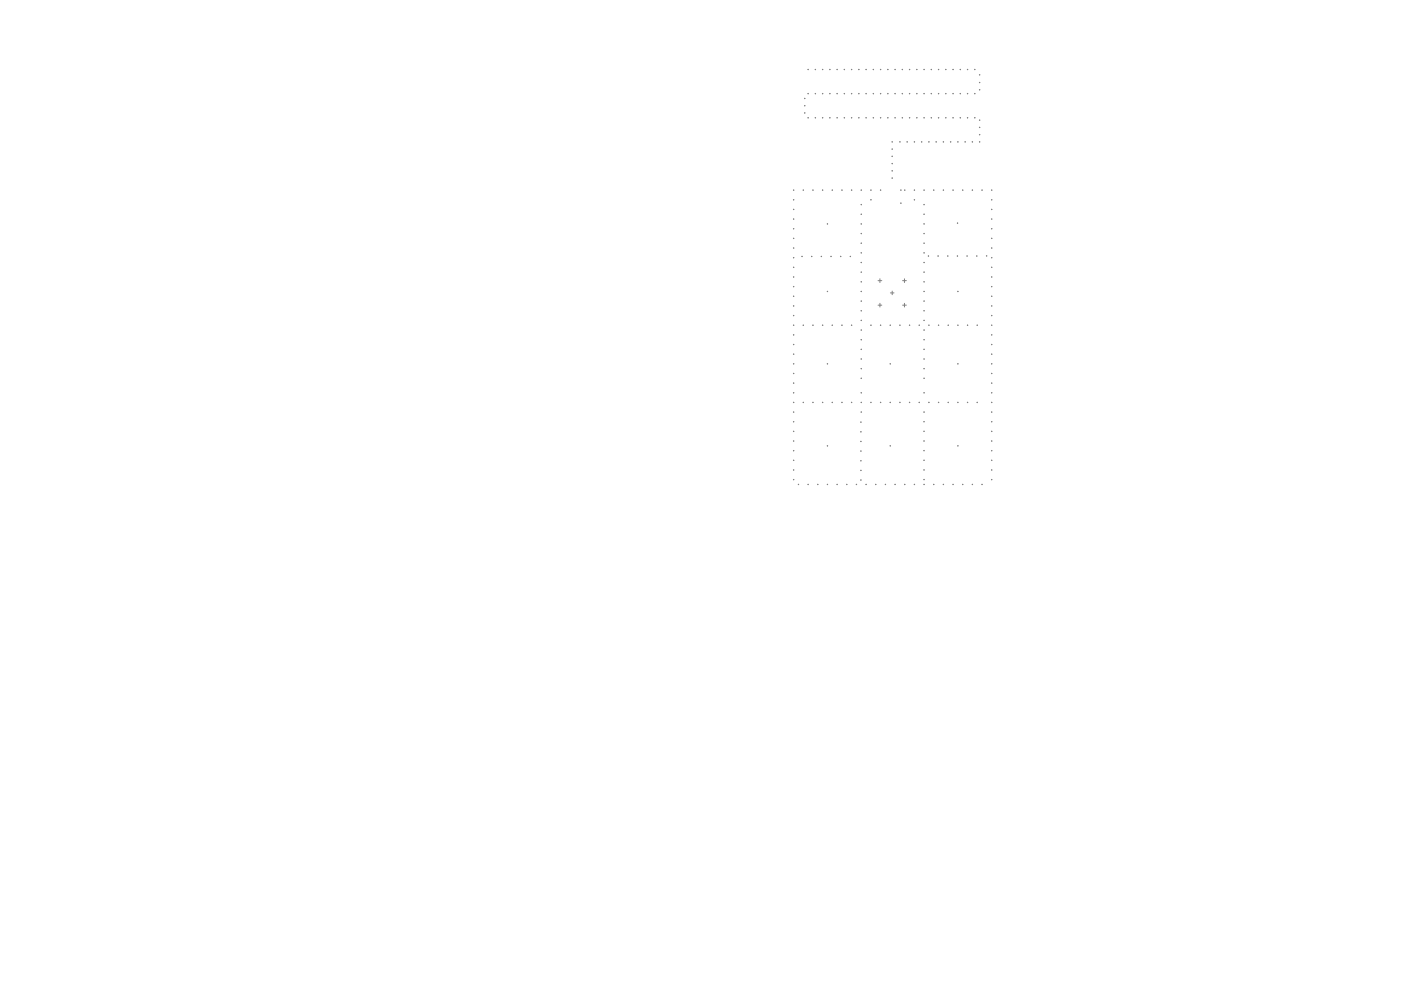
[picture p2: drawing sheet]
<svg xmlns="http://www.w3.org/2000/svg" width="297mm" height="210mm" viewBox="0 0 297 210" stroke-linecap="round" stroke-linejoin="round" font-family="sans-serif">
<g fill="none" stroke="#808080" stroke-width=".21">
<path d="M171.3 14.7h.1M171.3 19.9h.1M171.3 14.7v.1M171.3 19.8v.1M172.8 14.7h.1M172.8 19.9h.1M172.9 14.7v.1M172.9 19.8v.1M174.3 14.7h.2M174.3 19.9h.2M174.4 14.7v.1M174.4 19.8v.1"/>
<path d="M175.9 14.7h.1M175.9 19.9h.1M175.9 14.7v.1M175.9 19.8v.1M177.4 14.7h.1M177.4 19.9h.1M177.5 14.7v.1M177.5 19.8v.1M179 14.7h.1M179 19.9h.1M179 14.7v.1M179 19.8v.1"/>
<path d="M180.5 14.7h.1M180.5 19.9h.1M180.6 14.7v.1M180.6 19.8v.1M182 14.7h.2M182 19.9h.2M182.1 14.7v.1M182.1 19.8v.1M183.6 14.7h.1M183.6 19.9h.1M183.6 14.7v.1M183.6 19.8v.1"/>
<path d="M185.1 14.7h.1M185.1 19.9h.1M185.2 14.7v.1M185.2 19.8v.1M186.6 14.7h.2M186.6 19.9h.2M186.7 14.7v.1M186.7 19.8v.1M188.2 14.7h.1M188.2 19.9h.1M188.2 14.7v.1M188.2 19.8v.1"/>
<path d="M189.7 14.7h.1M189.7 19.9h.1M189.8 14.7v.1M189.8 19.8v.1M191.2 14.7h.2M191.2 19.9h.2M191.3 14.7v.1M191.3 19.8v.1M192.8 14.7h.1M192.8 19.9h.1M192.8 14.7v.1M192.8 19.8v.1"/>
<path d="M194.3 14.7h.2M194.3 19.9h.2M194.4 14.7v.1M194.4 19.8v.1M195.9 14.7h.1M195.9 19.9h.1M195.9 14.7v.1M195.9 19.8v.1M197.4 14.7h.1M197.4 19.9h.1M197.5 14.7v.1M197.5 19.8v.1"/>
<path d="M198.9 14.7h.2M198.9 19.9h.2M199 14.7v.1M199 19.8v.1M200.5 14.7h.1M200.5 19.9h.1M200.5 14.7v.1M200.5 19.8v.1M202 14.7h.1M202 19.9h.1M202.1 14.7v.1M202.1 19.8v.1"/>
<path d="M203.5 14.7h.2M203.5 19.9h.2M203.6 14.7v.1M203.6 19.8v.1M205.1 14.7h.1M205.1 19.9h.1M205.1 14.7v.1M205.1 19.8v.1M206.6 14.7h.1M206.6 19.9h.1M206.7 14.7v.1M206.7 19.8v.1"/>
<path d="M207.6 19h.2M207.6 17.5h.2M207.6 15.9h.2M207.7 15.8v.1M207.7 17.4v.2M207.7 19v.1M170.6 22.4h.1M170.6 23.9h.1M170.6 20.9h.1M170.6 20.8v.1M170.6 22.3v.2M170.6 23.9v.1"/>
<path d="M171.3 25h.1M171.3 24.9v.1M172.8 25h.1M172.9 24.9v.1M174.3 25h.2M174.4 24.9v.1M175.9 25h.1M175.9 24.9v.1M177.4 25h.1M177.5 24.9v.1M179 25h.1M179 24.9v.1"/>
<path d="M180.5 25h.1M180.6 24.9v.1M182 25h.2M182.1 24.9v.1M183.6 25h.1M183.6 24.9v.1M185.1 25h.1M185.2 24.9v.1M186.6 25h.2M186.7 24.9v.1M188.2 25h.1M188.2 24.9v.1"/>
<path d="M189.1 34.7h.1M189.1 33.2h.1M189.1 31.6h.1M189.1 30.1h.1M189.1 37.8h.1M189.1 36.2h.1M189.2 30v.1M189.2 31.6v.1M189.2 33.1v.1M189.2 34.6v.2M189.2 36.2v.1M189.2 37.7v.1"/>
<path d="M189.7 25h.1M189.8 24.9v.1M190.7 30.1h.2M190.8 30v.1M191.2 25h.2M191.3 24.9v.1M192.3 30.1h.1M192.3 30v.1M192.8 25h.1M192.8 24.9v.1M193.8 30.1h.1M193.9 30v.1"/>
<path d="M194.3 25h.2M194.4 24.9v.1M195.3 30.1h.2M195.4 30v.1M195.9 25h.1M195.9 24.9v.1M196.9 30.1h.1M196.9 30v.1M197.4 25h.1M197.5 24.9v.1M198.4 30.1h.1M198.5 30v.1"/>
<path d="M198.9 25h.2M199 24.9v.1M200 30.1h.1M200 30v.1M200.5 25h.1M200.5 24.9v.1M201.5 30.1h.1M201.6 30v.1M202 25h.1M202.1 24.9v.1M203 30.1h.2M203.1 30v.1"/>
<path d="M203.5 25h.2M203.6 24.9v.1M204.6 30.1h.1M204.6 30v.1M205.1 25h.1M205.1 24.9v.1M206.1 30.1h.1M206.2 30v.1M206.6 25h.1M206.7 24.9v.1M207.6 30.1h.2M207.6 27h.2"/>
<path d="M207.6 25.5h.2M207.6 28.5h.2M207.7 25.4v.1M207.7 27v.1M207.7 28.5v.1M207.7 30v.1M168.2 40.3h.1M168.2 58.7h.1M168.2 56.7h.1M168.2 54.6h.1M168.2 52.6h.1M168.2 50.5h.1"/>
<path d="M168.2 48.5h.1M168.2 46.5h.1M168.2 44.4h.1M168.2 42.4h.1M168.3 40.2v.2M168.3 42.3v.1M168.3 44.3v.2M168.3 46.4v.1M168.3 48.4v.2M168.3 50.5v.1M168.3 52.5v.2M168.3 54.6v.1"/>
<path d="M168.3 56.6v.1M168.3 58.7v.1M170 54.4h.1M170.1 54.3v.1M170.3 40.3h.1M170.3 40.2v.2M172 54.4h.2M172.1 54.3v.1M172.3 40.3h.1M172.4 40.2v.2M174.1 54.4h.1M174.1 54.3v.1"/>
<path d="M174.3 40.3h.2M174.4 40.2v.2M175.4 47.5h.1M175.4 47.4v.1M176.1 54.4h.2M176.2 54.3v.1M176.4 40.3h.1M176.5 40.2v.2M178.2 54.4h.1M178.2 54.3v.1M178.4 40.3h.2M178.5 40.2v.2"/>
<path d="M180.2 54.4h.2M180.3 54.3v.1M180.5 40.3h.1M180.6 40.2v.2M182.5 47.5h.2M182.5 40.3h.2M182.5 55.7h.2M182.5 53.6h.2M182.5 51.6h.2M182.5 49.5h.2M182.5 45.4h.2M182.5 43.4h.2"/>
<path d="M182.5 59.8h.2M182.5 57.7h.2M182.6 40.2v.2M182.6 43.3v.1M182.6 45.4v.1M182.6 47.4v.1M182.6 49.5v.1M182.6 51.5v.1M182.6 53.5v.2M182.6 55.6v.1M182.6 57.6v.2M182.6 59.7v.1"/>
<path d="M184.6 40.3h.1M184.6 42.4h.1M184.7 40.2v.2M184.7 42.3v.1M186.2 59.5h.8M186.6 59.1v.8M186.6 40.3h.2M186.7 40.2v.2M190.9 40.3h.2M190.9 43.1h.2M191 40.2v.2M191 43v.1"/>
<path d="M191.4 59.5h.8M191.8 40.3h.1M191.8 59.1v.8M191.8 40.2v.2M193.8 40.3h.1M193.8 42.4h.1M193.9 40.2v.2M193.9 42.3v.1M195.9 47.5h.1M195.9 40.3h.1M195.9 55.7h.1M195.9 53.6h.1"/>
<path d="M195.9 51.6h.1M195.9 49.5h.1M195.9 45.4h.1M195.9 43.4h.1M195.9 59.8h.1M195.9 57.7h.1M195.9 40.2v.2M195.9 43.3v.1M195.9 45.4v.1M195.9 47.4v.1M195.9 49.5v.1M195.9 51.5v.1"/>
<path d="M195.9 53.5v.2M195.9 55.6v.1M195.9 57.6v.2M195.9 59.7v.1M196.8 54.3h.1M196.9 54.2v.1M197.9 40.3h.1M198 40.2v.2M198.8 54.3h.2M198.9 54.2v.1M200 40.3h.1M200 40.2v.2"/>
<path d="M200.9 54.3h.1M200.9 54.2v.1M202 40.3h.1M202.1 40.2v.2M202.9 54.3h.2M203 47.3h.1M203 54.2v.1M203 47.2v.2M204.1 40.3h.1M204.1 40.2v.2M205 54.3h.1M205 54.2v.1"/>
<path d="M206.1 40.3h.1M206.2 40.2v.2M207 54.3h.2M207.1 54.2v.1M208.2 40.3h.1M208.2 40.2v.2M209.1 54.3h.1M209.2 54.2v.1M210.2 40.3h.1M210.2 58.7h.1M210.2 56.7h.1M210.2 54.6h.1"/>
<path d="M210.2 52.6h.1M210.2 50.5h.1M210.2 48.5h.1M210.2 46.5h.1M210.2 44.4h.1M210.2 42.4h.1M210.3 40.2v.2M210.3 42.3v.1M210.3 44.3v.2M210.3 46.4v.1M210.3 48.4v.2M210.3 50.5v.1"/>
<path d="M210.3 52.5v.2M210.3 54.6v.1M210.3 56.6v.1M210.3 58.7v.1M168.2 77.1h.1M168.2 75.1h.1M168.2 73.1h.1M168.2 69h.1M168.2 66.9h.1M168.2 64.9h.1M168.2 60.8h.1M168.2 79.2h.1"/>
<path d="M168.2 71h.1M168.2 62.8h.1M168.3 60.7v.1M168.3 62.8v.1M168.3 64.8v.1M168.3 66.8v.2M168.3 68.9v.1M168.3 70.9v.2M168.3 73v.1M168.3 75v.2M168.3 77.1v.1M168.3 79.1v.2"/>
<path d="M170.3 69h.1M170.3 68.9v.1M172.3 69h.1M172.4 68.9v.1M174.3 69h.2M174.4 68.9v.1M175.4 77.1h.1M175.4 61.8h.1M175.4 61.7v.2M175.4 77.1v.1M176.4 69h.1M176.5 68.9v.1"/>
<path d="M178.4 69h.2M178.5 68.9v.1M180.5 69h.1M180.6 68.9v.1M182.5 61.8h.2M182.5 76.1h.2M182.5 74.1h.2M182.5 72h.2M182.5 67.9h.2M182.5 65.9h.2M182.5 63.8h.2M182.5 78.2h.2"/>
<path d="M182.5 70h.2M182.6 61.7v.2M182.6 63.8v.1M182.6 65.8v.2M182.6 67.9v.1M182.6 69.9v.1M182.6 72v.1M182.6 74v.1M182.6 76.1v.1M182.6 78.1v.1M184.6 69h.1M184.7 68.9v.1"/>
<path d="M186.2 64.7h.8M186.6 64.3v.8M186.6 69h.2M186.7 68.9v.1M188.7 77.1h.1M188.7 69h.1M188.8 68.9v.1M188.8 77.1v.1M188.8 62.1h.7M189.2 61.7v.8M190.7 69h.2M190.8 68.9v.1"/>
<path d="M191.4 64.7h.8M191.8 64.3v.8M192.8 69h.1M192.8 68.9v.1M194.8 69h.2M194.9 68.9v.1M195.9 61.8h.1M195.9 76.1h.1M195.9 74.1h.1M195.9 72h.1M195.9 67.9h.1M195.9 65.9h.1"/>
<path d="M195.9 63.8h.1M195.9 78.2h.1M195.9 70h.1M195.9 61.7v.2M195.9 63.8v.1M195.9 65.8v.2M195.9 67.9v.1M195.9 69.9v.1M195.9 72v.1M195.9 74v.1M195.9 76.1v.1M195.9 78.1v.1"/>
<path d="M196.9 69h.1M196.9 68.9v.1M198.9 69h.2M199 68.9v.1M201 69h.1M201 68.9v.1M203 77.1h.2M203 61.8h.2M203 69h.2M203.1 61.7v.2M203.1 68.9v.1M203.1 77.1v.1"/>
<path d="M205.1 69h.1M205.1 68.9v.1M207.1 69h.2M207.2 68.9v.1M210.2 77.1h.1M210.2 75.1h.1M210.2 73.1h.1M210.2 69h.1M210.2 66.9h.1M210.2 64.9h.1M210.2 60.8h.1M210.2 79.2h.1"/>
<path d="M210.2 71h.1M210.2 62.8h.1M210.3 60.7v.1M210.3 62.8v.1M210.3 64.8v.1M210.3 66.8v.2M210.3 68.9v.1M210.3 70.9v.2M210.3 73v.1M210.3 75v.2M210.3 77.1v.1M210.3 79.1v.2"/>
<path d="M168.2 99.6h.1M168.2 97.6h.1M168.2 93.5h.1M168.2 91.5h.1M168.2 89.4h.1M168.2 85.3h.1M168.2 83.3h.1M168.2 81.2h.1M168.2 95.6h.1M168.2 87.4h.1M168.3 81.2v.1M168.3 83.2v.1"/>
<path d="M168.3 85.3v.1M168.3 87.3v.1M168.3 89.4v.1M168.3 91.4v.1M168.3 93.4v.2M168.3 95.5v.1M168.3 97.5v.2M168.3 99.6v.1M170.3 85.3h.1M170.3 85.3v.1M172.3 85.3h.1M172.4 85.3v.1"/>
<path d="M174.3 85.3h.2M174.4 85.3v.1M175.4 94.5h.1M175.4 94.5v.1M176.4 85.3h.1M176.5 85.3v.1M178.4 85.3h.2M178.5 85.3v.1M180.5 85.3h.1M180.6 85.3v.1M182.5 99.7h.1M182.5 97.7h.1"/>
<path d="M182.5 93.6h.1M182.5 91.6h.1M182.5 89.5h.1M182.5 95.6h.1M182.5 89.4v.2M182.5 91.5v.1M182.5 93.5v.2M182.5 95.6v.1M182.5 97.6v.2M182.5 99.7v.1M182.5 85.3h.2M182.5 83.3h.2"/>
<path d="M182.5 80.2h.2M182.5 87.4h.2M182.6 80.1v.2M182.6 83.2v.1M182.6 85.3v.1M182.6 87.3v.1M184.6 85.3h.1M184.7 85.3v.1M186.6 85.3h.2M186.7 85.3v.1M188.7 94.5h.1M188.7 85.3h.1"/>
<path d="M188.8 85.3v.1M188.8 94.5v.1M190.7 85.3h.2M190.8 85.3v.1M192.8 85.3h.1M192.8 85.3v.1M194.8 85.3h.2M194.9 85.3v.1M195.8 99.6h.2M195.8 97.6h.2M195.8 93.5h.2M195.8 89.4h.2"/>
<path d="M195.8 95.5h.2M195.8 91.5h.2M195.9 83.3h.1M195.9 80.2h.1M195.9 87.4h.1M195.9 89.3v.2M195.9 91.4v.1M195.9 93.4v.2M195.9 95.5v.1M195.9 97.5v.2M195.9 99.6v.1M195.9 80.1v.2"/>
<path d="M195.9 83.2v.1M195.9 87.3v.1M196.9 85.3h.1M196.9 85.3v.1M198.9 85.3h.2M199 85.3v.1M201 85.3h.1M201 85.3v.1M203 94.5h.2M203 85.3h.2M203.1 85.3v.1M203.1 94.5v.1"/>
<path d="M205.1 85.3h.1M205.1 85.3v.1M207.1 85.3h.2M207.2 85.3v.1M210.2 99.6h.1M210.2 97.6h.1M210.2 93.5h.1M210.2 91.5h.1M210.2 89.4h.1M210.2 85.3h.1M210.2 83.3h.1M210.2 81.2h.1"/>
<path d="M210.2 95.6h.1M210.2 87.4h.1M210.3 81.2v.1M210.3 83.2v.1M210.3 85.3v.1M210.3 87.3v.1M210.3 89.4v.1M210.3 91.4v.1M210.3 93.4v.2M210.3 95.5v.1M210.3 97.5v.2M210.3 99.6v.1"/>
<path d="M168.2 101.7h.1M168.3 101.6v.2M169.2 102.7h.2M169.3 102.7v.1M171.3 102.7h.1M171.3 102.7v.1M173.3 102.7h.2M173.4 102.7v.1M175.4 102.7h.1M175.4 102.7v.1M177.4 102.7h.1M177.5 102.7v.1"/>
<path d="M179.5 102.7h.1M179.5 102.7v.1M181.5 102.7h.1M181.6 102.7v.1M182.5 101.8h.1M182.5 101.7v.1M183.6 102.7h.1M183.6 102.7v.1M185.6 102.7h.1M185.7 102.7v.1M187.7 102.7h.1M187.7 102.7v.1"/>
<path d="M189.7 102.7h.1M189.8 102.7v.1M191.8 102.7h.1M191.8 102.7v.1M193.8 102.7h.1M193.9 102.7v.1M195.8 101.7h.2M195.9 102.7h.1M195.9 101.6v.1M195.9 102.7v.1M197.9 102.7h.1M198 102.7v.1"/>
<path d="M200 102.7h.1M200 102.7v.1M202 102.7h.1M202.1 102.7v.1M204.1 102.7h.1M204.1 102.7v.1M206.1 102.7h.1M206.2 102.7v.1M208.2 102.7h.1M208.2 102.7v.1M210.2 101.7h.1M210.3 101.6v.2"/>
</g>
</svg>
